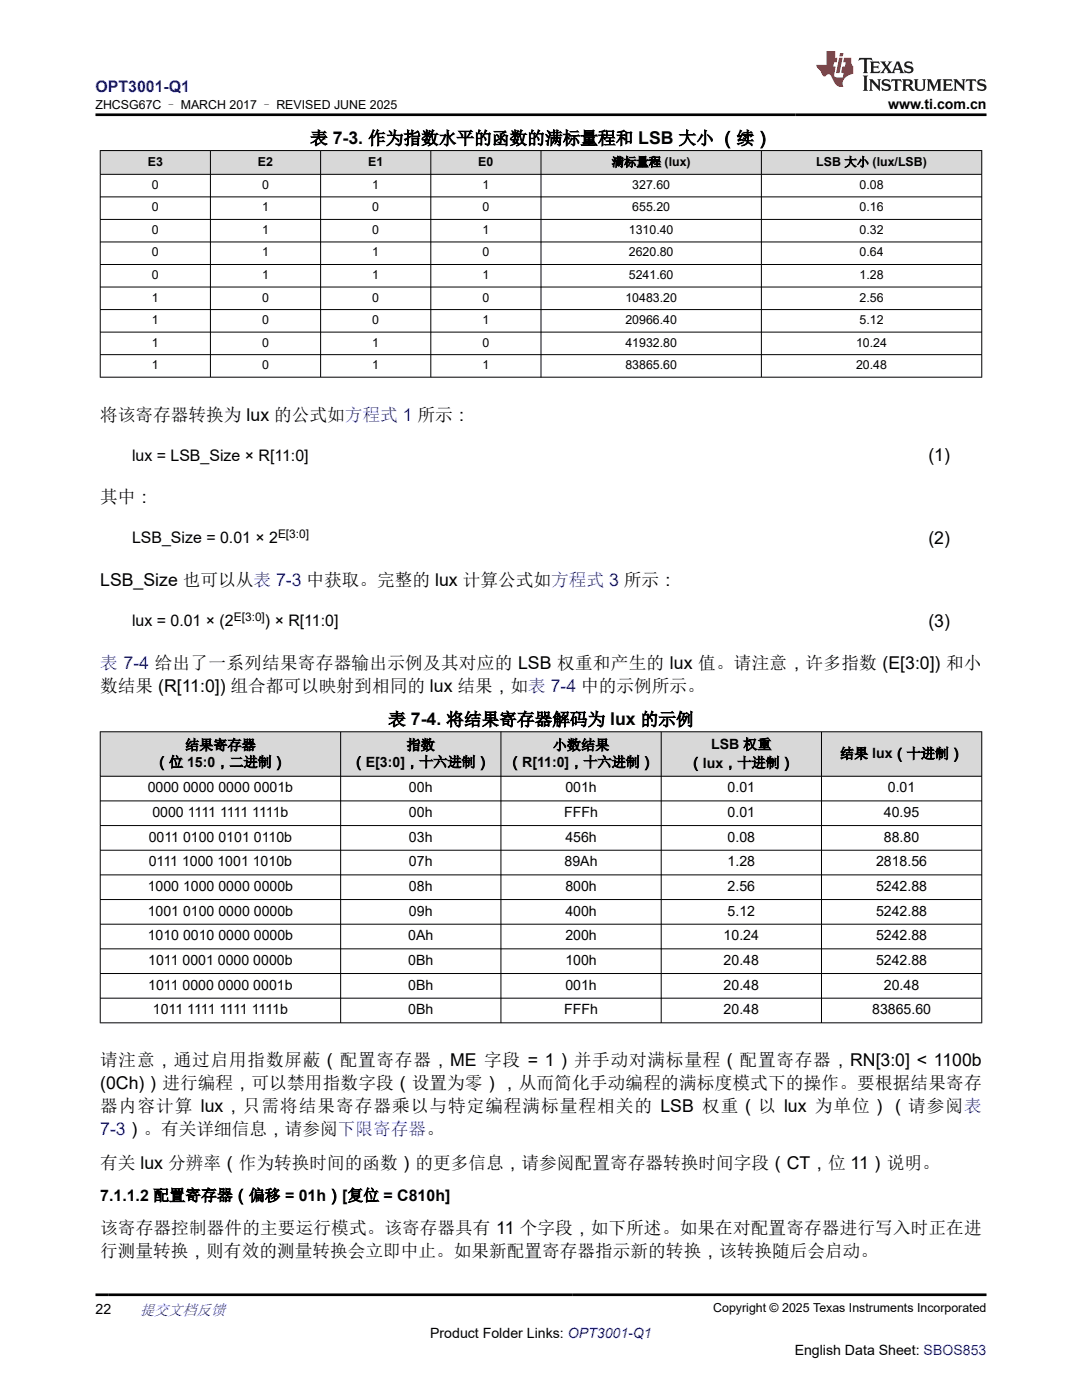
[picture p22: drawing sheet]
<svg xmlns="http://www.w3.org/2000/svg" width="216mm" height="279mm" viewBox="0 0 216 279" stroke-linecap="round" stroke-linejoin="round" font-family="sans-serif">
<defs><g id="words">
<g font-size="3.5">
<text x="61.9" y="28.8">表 7-3. 作为指数水平的函数的满标量程和 LSB 大小 （续）</text>
<text x="20" y="84">将该寄存器转换为 lux 的公式如方程式 1 所示：</text>
<text x="185.2" y="92">(1)</text>
<text x="20" y="100.5">其中：</text>
<text x="185.2" y="108.5">(2)</text>
<text x="20" y="117">LSB_Size 也可以从表 7-3 中获取。完整的 lux 计算公式如方程式 3 所示：</text>
<text x="185.2" y="125.1">(3)</text>
<text x="20" y="138.1">数结果 (R[11:0]) 组合都可以映射到相同的 lux 结果，如表 7-4 中的示例所示。</text>
<text x="77.5" y="144.8">表 7-4. 将结果寄存器解码为 lux 的示例</text>
<text x="20" y="212.8">请注意，通过启用指数屏蔽（配置寄存器，ME 字段 = 1）并手动对满标量程（配置寄存器，RN[3:0] &lt; 1100b</text>
<text x="20" y="217.4">(0Ch)）进行编程，可以禁用指数字段（设置为零），从而简化手动编程的满标度模式下的操作。要根据结果寄存</text>
<text x="20" y="222">器内容计算 lux，只需将结果寄存器乘以与特定编程满标量程相关的 LSB 权重（以 lux 为单位）（请参阅表</text>
<text x="20" y="233.3">有关 lux 分辨率（作为转换时间的函数）的更多信息，请参阅配置寄存器转换时间字段（CT，位 11）说明。</text>
<text x="20" y="246.2">该寄存器控制器件的主要运行模式。该寄存器具有 11 个字段，如下所述。如果在对配置寄存器进行写入时正在进</text>
<text x="20" y="250.8">行测量转换，则有效的测量转换会立即中止。如果新配置寄存器指示新的转换，该转换随后会启动。</text>
</g>
<g font-size="3.5" fill="#00f">
<text x="20" y="133.5">表 7-4 给出了一系列结果寄存器输出示例及其对应的 LSB 权重和产生的 lux 值。请注意，许多指数 (E[3:0]) 和小</text>
<text x="20" y="226.6">7-3）。有关详细信息，请参阅下限寄存器。</text>
</g>
<text font-size="3.2" fill="#00f" x="19" y="18.3">OPT3001-Q1</text>
<g font-size="3.2">
<text x="26.4" y="91.9">lux = LSB_Size × R[11:0]</text>
<text x="26.4" y="108.4">LSB_Size = 0.01 × 2</text>
<text x="26.4" y="124.9">lux = 0.01 × (2</text>
<text x="52.9" y="124.9">) × R[11:0]</text>
<text x="20" y="239.6">7.1.1.2 配置寄存器（偏移 = 01h）[复位 = C810h]</text>
</g>
<text font-size="3" fill="#00f" x="27.9" y="262.4">提交文档反馈</text>
<g font-size="2.8">
<text x="177.2" y="21.7">www.ti.com.cn</text>
<text x="36.9" y="149.7">结果寄存器</text>
<text x="81.1" y="149.7">指数</text>
<text x="110.3" y="149.7">小数结果</text>
<text x="141.9" y="149.5">LSB 权重</text>
<text x="30.9" y="153">（位 15:0，二进制）</text>
<text x="70.2" y="153">（E[3:0]，十六进制）</text>
<text x="101.4" y="153">（R[11:0]，十六进制）</text>
<text x="137.4" y="153.2">（lux，十进制）</text>
<text x="167.6" y="151.4">结果 lux（十进制）</text>
<text x="29.5" y="158.1">0000 0000 0000 0001b</text>
<text x="81.6" y="158.1">00h</text>
<text x="112.8" y="158.1">001h</text>
<text x="145.2" y="158.1">0.01</text>
<text x="177.2" y="158.1">0.01</text>
<text x="29.7" y="168">0011 0100 0101 0110b</text>
<text x="30.4" y="163">0000 1111 1111 1111b</text>
<text x="81.6" y="163">00h</text>
<text x="81.6" y="168">03h</text>
<text x="112.6" y="163">FFFh</text>
<text x="112.8" y="168">456h</text>
<text x="145.2" y="163">0.01</text>
<text x="145.2" y="168">0.08</text>
<text x="176.4" y="163">40.95</text>
<text x="176.4" y="168">88.80</text>
<text x="29.7" y="172.9">0111 1000 1001 1010b</text>
<text x="81.6" y="172.9">07h</text>
<text x="112.6" y="172.9">89Ah</text>
<text x="145.2" y="172.9">1.28</text>
<text x="174.8" y="172.9">2818.56</text>
<text x="29.5" y="177.8">1000 1000 0000 0000b</text>
<text x="81.6" y="177.8">08h</text>
<text x="112.8" y="177.8">800h</text>
<text x="145.2" y="177.8">2.56</text>
<text x="174.8" y="177.8">5242.88</text>
<text x="29.5" y="182.7">1001 0100 0000 0000b</text>
<text x="81.6" y="182.7">09h</text>
<text x="112.8" y="182.7">400h</text>
<text x="145.2" y="182.7">5.12</text>
<text x="174.8" y="182.7">5242.88</text>
<text x="29.5" y="187.6">1010 0010 0000 0000b</text>
<text x="81.5" y="187.6">0Ah</text>
<text x="112.8" y="187.6">200h</text>
<text x="144.4" y="187.6">10.24</text>
<text x="174.8" y="187.6">5242.88</text>
<text x="29.6" y="192.6">1011 0001 0000 0000b</text>
<text x="29.6" y="197.5">1011 0000 0000 0001b</text>
<text x="81.5" y="192.6">0Bh</text>
<text x="81.5" y="197.5">0Bh</text>
<text x="112.8" y="192.6">100h</text>
<text x="112.8" y="197.5">001h</text>
<text x="144.4" y="192.6">20.48</text>
<text x="144.4" y="197.5">20.48</text>
<text x="174.8" y="192.6">5242.88</text>
<text x="176.4" y="197.5">20.48</text>
<text x="30.5" y="202.4">1011 1111 1111 1111b</text>
<text x="81.5" y="202.4">0Bh</text>
<text x="112.6" y="202.4">FFFh</text>
<text x="144.4" y="202.4">20.48</text>
<text x="174" y="202.4">83865.60</text>
<text x="19" y="262.1">22</text>
<text x="85.8" y="266.9">Product Folder Links: OPT3001-Q1</text>
<text x="158.6" y="270.3">English Data Sheet: SBOS853</text>
</g>
<g font-size="2.5">
<text x="19.1" y="21.8">ZHCSG67C – MARCH 2017 – REVISED JUNE 2025</text>
<text x="29.5" y="33.1">E3</text>
<text x="51.5" y="33.1">E2</text>
<text x="73.5" y="33.1">E1</text>
<text x="95.4" y="33.1">E0</text>
<text x="122" y="33.2">满标量程 (lux)</text>
<text x="162.9" y="33.2">LSB 大小 (lux/LSB)</text>
<text x="30.3" y="37.7">0</text>
<text x="52.3" y="37.7">0</text>
<text x="74.3" y="37.7">1</text>
<text x="96.3" y="37.7">1</text>
<text x="126.2" y="37.7">327.60</text>
<text x="171.5" y="37.7">0.08</text>
<text x="30.3" y="42.2">0</text>
<text x="30.3" y="46.7">0</text>
<text x="52.3" y="42.2">1</text>
<text x="52.3" y="46.7">1</text>
<text x="74.3" y="42.2">0</text>
<text x="74.3" y="46.7">0</text>
<text x="96.3" y="42.2">0</text>
<text x="96.3" y="46.7">1</text>
<text x="125.5" y="46.7">1310.40</text>
<text x="126.2" y="42.2">655.20</text>
<text x="171.5" y="42.2">0.16</text>
<text x="171.5" y="46.7">0.32</text>
<text x="30.3" y="51.2">0</text>
<text x="52.3" y="51.2">1</text>
<text x="74.3" y="51.2">1</text>
<text x="96.3" y="51.2">0</text>
<text x="125.5" y="51.2">2620.80</text>
<text x="171.5" y="51.2">0.64</text>
<text x="30.3" y="55.7">0</text>
<text x="52.3" y="55.7">1</text>
<text x="74.3" y="55.7">1</text>
<text x="96.3" y="55.7">1</text>
<text x="125.5" y="55.7">5241.60</text>
<text x="171.5" y="55.7">1.28</text>
<text x="30.3" y="60.2">1</text>
<text x="30.3" y="64.7">1</text>
<text x="52.3" y="60.2">0</text>
<text x="52.3" y="64.7">0</text>
<text x="74.3" y="60.2">0</text>
<text x="74.3" y="64.7">0</text>
<text x="96.3" y="60.2">0</text>
<text x="96.3" y="64.7">1</text>
<text x="124.8" y="60.2">10483.20</text>
<text x="124.8" y="64.7">20966.40</text>
<text x="171.5" y="60.2">2.56</text>
<text x="171.5" y="64.7">5.12</text>
<text x="30.3" y="69.2">1</text>
<text x="52.3" y="69.2">0</text>
<text x="74.3" y="69.2">1</text>
<text x="96.3" y="69.2">0</text>
<text x="124.8" y="69.2">41932.80</text>
<text x="170.8" y="69.2">10.24</text>
<text x="30.3" y="73.7">1</text>
<text x="52.3" y="73.7">0</text>
<text x="74.3" y="73.7">1</text>
<text x="96.3" y="73.7">1</text>
<text x="124.8" y="73.7">83865.60</text>
<text x="170.8" y="73.7">20.48</text>
<text x="142.3" y="261.8">Copyright © 2025 Texas Instruments Incorporated</text>
</g>
<g font-size="2.4">
<text x="55.5" y="107.4">E[3:0]</text>
<text x="46.6" y="123.9">E[3:0]</text>
</g>
</g></defs>
<g fill="#d8d8d8">
<path d="M20 30h175.9v4.8h-175.9z" fill-rule="evenodd"/>
<path d="M20.1 30.1h21.8v4.6h-21.8z" fill-rule="evenodd"/>
<path d="M42 30.1h21.9v4.6h-21.9z" fill-rule="evenodd"/>
<path d="M64 30.1h21.9v4.6h-21.9z" fill-rule="evenodd"/>
<path d="M86 30.1h21.9v4.6h-21.9z" fill-rule="evenodd"/>
<path d="M108 30.1h43.9v4.6h-43.9z" fill-rule="evenodd"/>
<path d="M152 30.1h43.8v4.6h-43.8z" fill-rule="evenodd"/>
</g>
<g fill="none" stroke="#000" stroke-width=".2">
<path d="M19.9 30h176.1M19.9 34.8h176.1M19.9 39.3h176.1M20 30v45.3M42 30v45.3M64 30v45.3M86 30v45.3M107.9 30v45.3M151.9 30v45.3M195.9 30v45.3M19.9 43.8h176.1M19.9 48.3h176.1"/>
<path d="M19.9 52.8h176.1M19.9 57.3h176.1M19.9 61.8h176.1M19.9 66.3h176.1M19.9 70.8h176.1M19.9 75.3h176.1"/>
</g>
<g fill="#d8d8d8">
<path d="M20 146h175.9v8.9h-175.9z" fill-rule="evenodd"/>
<path d="M20.1 146.1h47.8v8.8h-47.8z" fill-rule="evenodd"/>
<path d="M68 146.1h31.9v8.8h-31.9z" fill-rule="evenodd"/>
<path d="M100 146.1h31.9v8.8h-31.9z" fill-rule="evenodd"/>
<path d="M132 146.1h31.9v8.8h-31.9z" fill-rule="evenodd"/>
<path d="M164 146.1h31.8v8.8h-31.8z" fill-rule="evenodd"/>
</g>
<g fill="none" stroke="#000" stroke-width=".2">
<path d="M19.9 146h176.1M19.9 154.9h176.1M19.9 159.8h176.1M20 146v58.2M68 146v58.2M100 146v58.2M131.9 146v58.2M163.9 146v58.2M195.9 146v58.2M19.9 164.8h176.1M19.9 169.7h176.1M19.9 174.6h176.1"/>
<path d="M19.9 179.5h176.1M19.9 184.4h176.1M19.9 189.4h176.1M19.9 194.3h176.1M19.9 199.2h176.1M19.9 204.1h176.1"/>
</g>
<path d="M171.5 11.6l-.2 .5 .5-.2h.6v.1v2.2l-.2 .4h1l-.2-.4v-2.2v-.1h.5l.6 .2-.2-.5zM173.6 12.3l.2 .4v1.5l-.2 .4h1.9l.1-.6a1.08 1.08 0 0 1-1.3 .2v-.7h.6l.4 .2v-.7l-.4 .2h-.6v-.5l.2-.2a1 1 0 0 1 1 .3l-.1-.5zM175.7 12.3l.9 1.1-1 1.2h.9l-.2-.2 .5-.8 .4 .8-.2 .2h1.6l-.2-.2 .2-.5h.9l.1 .5-.1 .2h.9l-.2-.3-.8-2h-.5l-.9 2.2-.9-1.1 .9-1.1h-.8l.2 .2-.4 .6-.4-.6 .2-.2zM179 12.7l.4 1h-.7zM180.7 12.4a.65 .65 0 0 0-.2 .7 .65 .65 0 0 0 .6 .5l.6 .1 .1 .3a.79 .79 0 0 1-.7 .4 .79 .79 0 0 1-.7-.5l.1 .7 .2-.1a.93 .93 0 0 0 1.1 .1 .93 .93 0 0 0 .4-1 1.46 1.46 0 0 0-1.2-.6l-.1-.3a1.09 1.09 0 0 1 1.2 .2l-.2-.6-.1 .1-.5-.2zM172.2 15.1l.2 .4v2.2l-.2 .4h1l-.2-.4v-2.2l.2-.4zM173.4 15.8l.2 .4v1.5l-.2 .4h.8l-.3-.4 .1-1.3 1.6 1.8v-2l.2-.4h-.7l.1 .2 .1 1.1-1.2-1.3zM176.2 15.9a.65 .65 0 0 0-.2 .8 .65 .65 0 0 0 .6 .4l.6 .2 .1 .2a.79 .79 0 0 1-.7 .4 .79 .79 0 0 1-.7-.5l.1 .7 .2-.1a.93 .93 0 0 0 1.1 .1 .93 .93 0 0 0 .4-.9 1.46 1.46 0 0 0-1.2-.6l-.1-.4a1.09 1.09 0 0 1 1.2 .2l-.1-.6-.2 .1-.5-.1zM177.9 15.8l-.1 .6a.63 .63 0 0 1 .8-.3v1.6l-.3 .4h1l-.2-.4v-1.6a.66 .66 0 0 1 .8 .3l-.1-.6zM180 15.8l.2 .4v1.5l-.2 .4h1l-.2-.2-.1-.7h.5l.1 .2a.79 .79 0 0 0 1.2 .6l-1-.9a.61 .61 0 0 0 .6-.6 .61 .61 0 0 0-.5-.7zM180.8 16.1h.1a.47 .47 0 0 1 .5 .1 .47 .47 0 0 1 .1 .5l-.1 .1-.7 .1zM182.3 15.8l.2 .2a2.27 2.27 0 0 0 .4 2 1.04 1.04 0 0 0 1.7-.7v-1.3l.2-.2h-.8l.2 .4v1.1a.6 .6 0 0 1-.6 .6 .6 .6 0 0 1-.6-.6v-1.1l.3-.4zM184.9 15.8l.2 .4v1.5l-.2 .4h.8l-.3-.4v-1.4l.9 1.9 .9-1.9v1.4l-.3 .4h1l-.2-.4v-1.5l.2-.4h-.8l-.7 1.5-.6-1.5zM188.1 15.8l.2 .4v1.5l-.2 .4h1.9l.1-.6a1.09 1.09 0 0 1-1.3 .2v-.7h.6l.4 .2v-.6l-.4 .2h-.6v-.6l.2-.1a1.01 1.01 0 0 1 1 .3l-.1-.6zM190.2 15.8l.3 .4v1.5l-.3 .4h.8l-.2-.4v-1.3l1.6 1.8v-2l.2-.4h-.7l.2 .2v1.1l-1.2-1.3zM192.8 15.8l-.1 .6a.63 .63 0 0 1 .8-.3v1.6l-.3 .4h1l-.2-.4v-1.6a.66 .66 0 0 1 .8 .3l-.1-.6zM195.2 15.9a.65 .65 0 0 0-.2 .8 .65 .65 0 0 0 .6 .4l.6 .2 .2 .2a.79 .79 0 0 1-.7 .4 .79 .79 0 0 1-.7-.5l.1 .7 .2-.1a.93 .93 0 0 0 1 .1 .93 .93 0 0 0 .5-.9 1.46 1.46 0 0 0-1.3-.6v-.4a1.09 1.09 0 0 1 1.2 .2l-.2-.6-.2 .1-.5-.1z" fill="#231f20"/>
<path d="M164.9 10.2v2.8h-2l.1 .3 .8 1a.95 .95 0 0 0 1 .9 .59 .59 0 0 1 .5-.4 .59 .59 0 0 1 .5 .4l.4 .7a1.59 1.59 0 0 0 2.1 1.4 1.61 1.61 0 0 1 1-2.3l1-.3-.1-1.5a1.59 1.59 0 0 1-.3-1.7h-1.5l-.2 .9h.6l-.2 .9h-.5l-.2 1v.2l.4 .1-.1 .9h-.7a.73 .73 0 0 1-1-.7l.3-1.5h-.5l.1-.9h.5l.2-.9h-.5v-1.3zM167.4 11.5l-.6 3.1h.7l.6-3.1zM167.6 10.6l-.1 .6h.7l.1-.6z" fill="#ed1c24"/>
<path d="M19 22.9h177.8M19 258.4h177.8" fill="none" stroke="#000" stroke-width=".53"/>
<use href="#words"/>
</svg>
